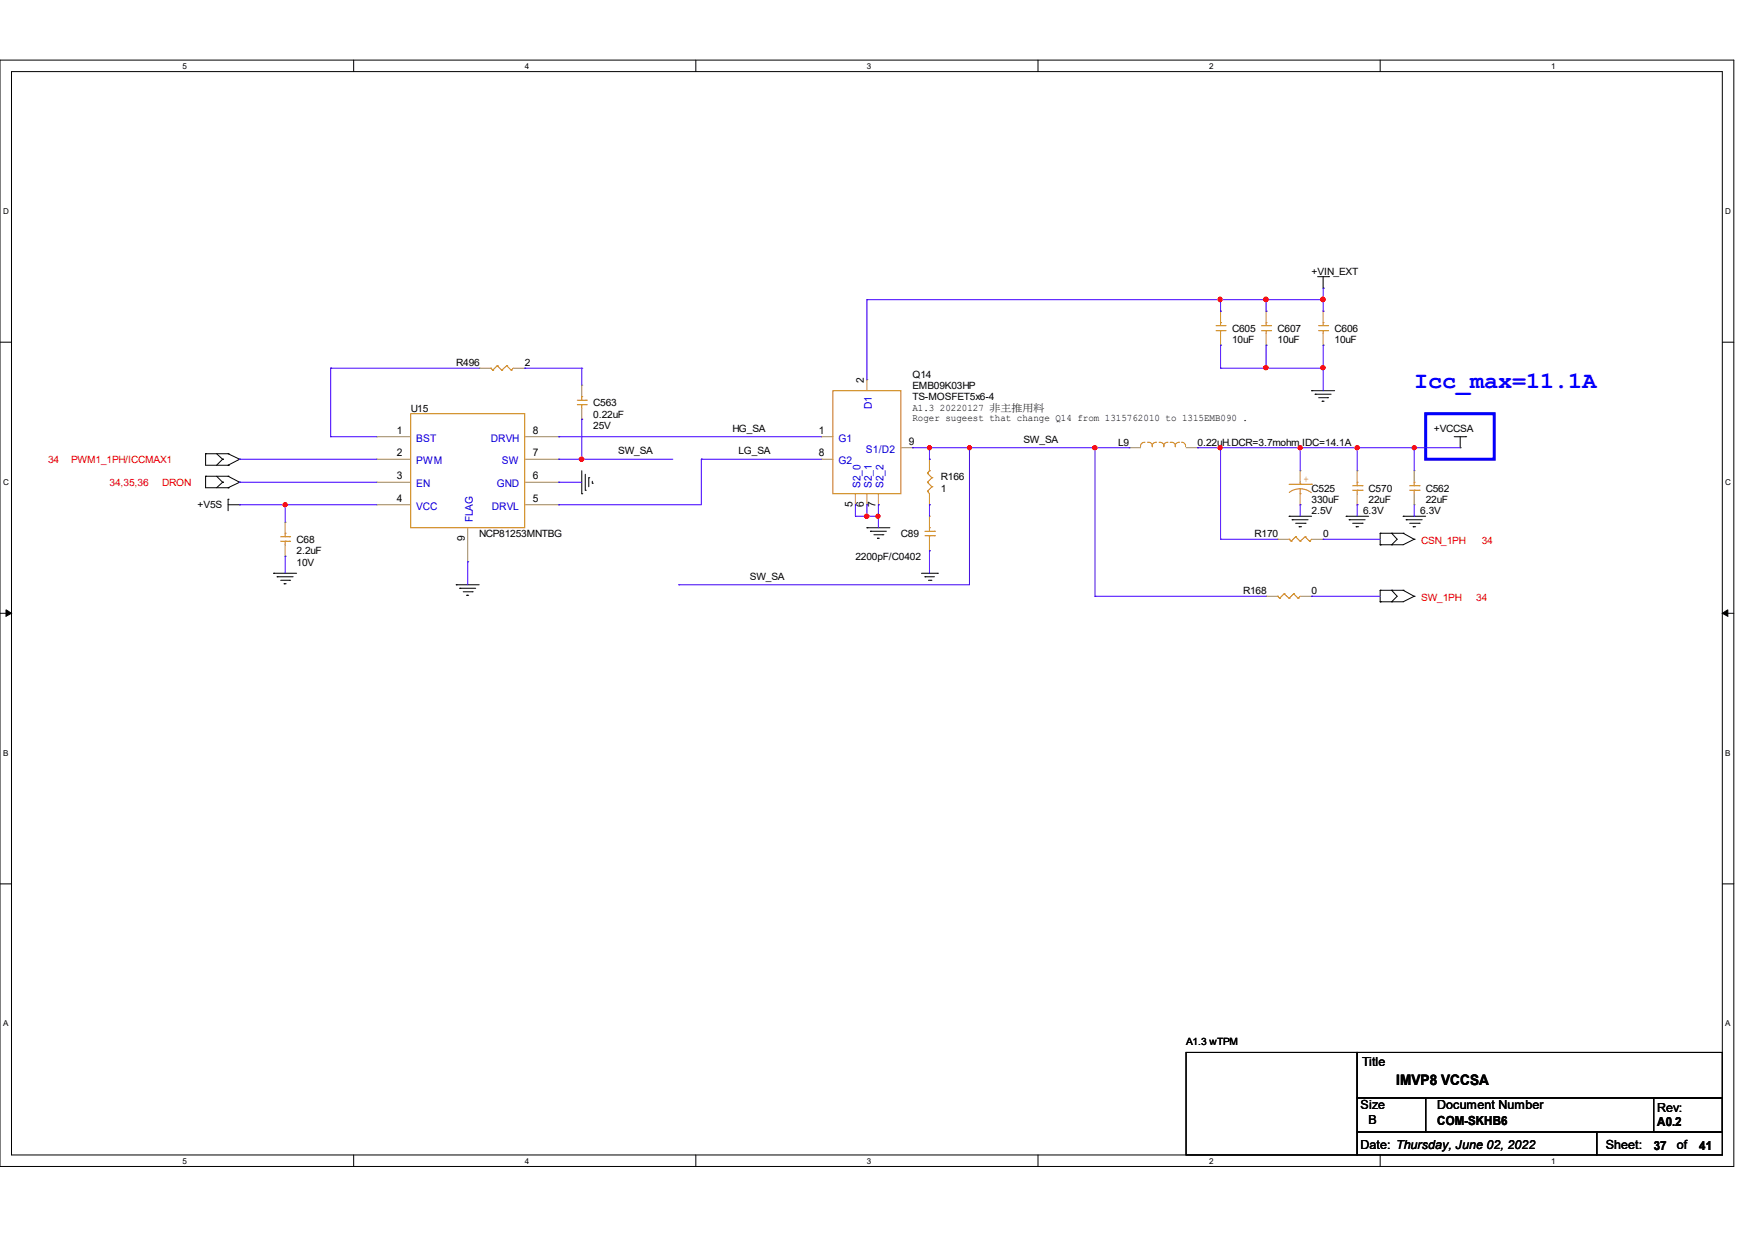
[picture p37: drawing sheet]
<svg xmlns="http://www.w3.org/2000/svg" width="297mm" height="210mm" viewBox="0 0 297 210" stroke-linecap="round" stroke-linejoin="round" font-family="sans-serif">
<defs><g id="words">
<text font-size="4" fill="#00f" x="239.4" y="65.6">Icc_max=11.1A</text>
<text font-size="2.5" x="236.3" y="183.7">IMVP8 VCCSA</text>
<g font-size="2.1">
<text x="230.5" y="180.4">Title</text>
<text x="230.3" y="187.8">Size</text>
<text x="231.6" y="190.3">B</text>
<text x="243.2" y="187.8">Document Number</text>
<text x="243.2" y="190.4">COM-SKHB6</text>
<text x="280.5" y="188.2">Rev:</text>
<text x="280.5" y="190.6">A0.2</text>
<text x="230.3" y="194.6">Date: Thursday, June 02, 2022</text>
<text x="271.8" y="194.6">Sheet:</text>
<text x="279.9" y="194.7">37</text>
<text x="283.8" y="194.6">of</text>
<text x="287.6" y="194.7">41</text>
</g>
<g font-size="1.8">
<text x="146.2" y="64.8" transform="rotate(-90 146.2 64.8)">2</text>
<text x="67.1" y="73.4">1</text>
<text x="67.1" y="77.2">2</text>
<text x="90.2" y="73.4">8</text>
<text x="90.2" y="77.2">7</text>
<text x="138.6" y="73.4">1</text>
<text x="138.6" y="77.2">8</text>
<text x="153.8" y="75.3">9</text>
<text x="67.1" y="81.1">3</text>
<text x="90.2" y="81.1">6</text>
<text x="67.1" y="84.9">4</text>
<text x="90.2" y="84.9">5</text>
<text x="144.3" y="85.9" transform="rotate(-90 144.3 85.9)">5</text>
<text x="146.2" y="85.9" transform="rotate(-90 146.2 85.9)">6</text>
<text x="148.2" y="85.9" transform="rotate(-90 148.2 85.9)">7</text>
<text x="78.7" y="91.6" transform="rotate(-90 78.7 91.6)">9</text>
</g>
<g font-size="1.8" fill="#00c">
<text x="147.6" y="69.3" transform="rotate(-90 147.6 69.3)">D1</text>
<text x="70.4" y="74.8">BST</text>
<text x="83.1" y="74.8">DRVH</text>
<text x="141.9" y="74.8">G1</text>
<text x="146.6" y="76.6">S1/D2</text>
<text x="70.4" y="78.6">PWM</text>
<text x="70.4" y="82.5">EN</text>
<text x="84.1" y="82.5">GND</text>
<text x="84.9" y="78.6">SW</text>
<text x="141.9" y="78.6">G2</text>
<text x="145.6" y="82.6" transform="rotate(-90 145.6 82.6)">S2_0</text>
<text x="147.6" y="82.6" transform="rotate(-90 147.6 82.6)">S2_1</text>
<text x="149.5" y="82.6" transform="rotate(-90 149.5 82.6)">S2_2</text>
<text x="70.4" y="86.3">VCC</text>
<text x="80" y="88.4" transform="rotate(-90 80 88.4)">FLAG</text>
<text x="83.2" y="86.3">DRVL</text>
</g>
<g font-size="1.7">
<text x="222" y="46.6">+VIN_EXT</text>
<text x="208.5" y="56.2">C605</text>
<text x="208.5" y="58.1">10uF</text>
<text x="216.2" y="56.2">C607</text>
<text x="216.2" y="58.1">10uF</text>
<text x="225.9" y="56.2">C606</text>
<text x="225.9" y="58.1">10uF</text>
<text x="77.2" y="62">R496</text>
<text x="88.8" y="62">2</text>
<text x="154.4" y="63.9">Q14</text>
<text x="154.4" y="65.9">EMB09K03HP</text>
<text x="69.5" y="69.7">U15</text>
<text x="100.4" y="68.8">C563</text>
<text x="100.4" y="70.7">0.22uF</text>
<text x="154.4" y="69.5">A1.3 20220127 非主推用料</text>
<text x="154.4" y="71.2">Roger sugeest that change Q14 from 1315762010 to 1315EMB090 .</text>
<text x="154.4" y="67.7">TS-MOSFET5x6-4</text>
<text x="100.4" y="72.6">25V</text>
<text x="104.6" y="76.9">SW_SA</text>
<text x="124" y="73.1">HG_SA</text>
<text x="125" y="76.9">LG_SA</text>
<text x="173.2" y="74.9">SW_SA</text>
<text x="189.2" y="75.5">L9</text>
<text x="202.7" y="75.5">0.22uH.DCR=3.7mohm.IDC=14.1A</text>
<text x="242.7" y="73.2">+VCCSA</text>
<text x="159.3" y="81.3">R166</text>
<text x="159.3" y="83.2">1</text>
<text x="222" y="83.2">C525</text>
<text x="231.6" y="83.2">C570</text>
<text x="241.3" y="83.2">C562</text>
<text x="33.4" y="86">+V5S</text>
<text x="222" y="85.2">330uF</text>
<text x="222" y="87.1">2.5V</text>
<text x="230.7" y="87.1">6.3V</text>
<text x="231.6" y="85.2">22uF</text>
<text x="240.4" y="87.1">6.3V</text>
<text x="241.3" y="85.2">22uF</text>
<text x="50.2" y="91.9">C68</text>
<text x="50.2" y="93.8">2.2uF</text>
<text x="50.2" y="95.8">10V</text>
<text x="81.1" y="90.9">NCP81253MNTBG</text>
<text x="144.8" y="94.8">2200pF/C0402</text>
<text x="152.5" y="90.9">C89</text>
<text x="212.3" y="90.9">R170</text>
<text x="223.9" y="90.9">0</text>
<text x="126.9" y="98.1">SW_SA</text>
<text x="210.4" y="100.6">R168</text>
<text x="222" y="100.6">0</text>
<text x="200.7" y="176.9">A1.3 wTPM</text>
</g>
<g font-size="1.7" fill="#f00">
<text x="8.1" y="78.4">34</text>
<text x="12" y="78.4">PWM1_1PH/ICCMAX1</text>
<text x="18.5" y="82.2">34,35,36</text>
<text x="27.4" y="82.2">DRON</text>
<text x="240.5" y="92.1">CSN_1PH</text>
<text x="250.8" y="92.1">34</text>
<text x="240.5" y="101.8">SW_1PH</text>
<text x="249.9" y="101.8">34</text>
</g>
<text font-size="1.7" fill="#cc8006" x="220.6" y="81.5">+</text>
<g font-size="1.4">
<text x="30.9" y="11.7">5</text>
<text x="88.8" y="11.7">4</text>
<text x="146.7" y="11.7">3</text>
<text x="204.6" y="11.7">2</text>
<text x="262.6" y="11.7">1</text>
<text x=".5" y="36.3">D</text>
<text x="292" y="36.3">D</text>
<text x=".5" y="82.1">C</text>
<text x="292" y="82.1">C</text>
<text x=".5" y="127.9">B</text>
<text x="292" y="127.9">B</text>
<text x=".5" y="173.8">A</text>
<text x="292" y="173.8">A</text>
<text x="30.9" y="197">5</text>
<text x="88.8" y="197">4</text>
<text x="146.7" y="197">3</text>
<text x="204.6" y="197">2</text>
<text x="262.6" y="197">1</text>
</g>
</g></defs>
<path d="M0 10.2h293.5v187.3h-293.5zM1.9 12.1h289.6v183.4h-289.6z" fill="none" stroke="#000" stroke-width=".17"/>
<g fill="#fff">
<path d="M30.9 10.4h.7v1.5h-.7z"/>
<path d="M30.9 195.8h.7v1.4h-.7z"/>
</g>
<path d="M59.9 10.2v1.9M59.9 195.5v2" fill="none" stroke="#000" stroke-width=".17"/>
<g fill="#fff">
<path d="M88.8 10.4h.7v1.5h-.7z"/>
<path d="M88.8 195.8h.7v1.4h-.7z"/>
</g>
<path d="M117.8 10.2v1.9M117.8 195.5v2" fill="none" stroke="#000" stroke-width=".17"/>
<g fill="#fff">
<path d="M146.7 10.4h.7v1.5h-.7z"/>
<path d="M146.7 195.8h.7v1.4h-.7z"/>
</g>
<path d="M175.7 10.2v1.9M175.7 195.5v2" fill="none" stroke="#000" stroke-width=".17"/>
<g fill="#fff">
<path d="M204.6 10.4h.7v1.5h-.7z"/>
<path d="M204.6 195.8h.7v1.4h-.7z"/>
</g>
<path d="M233.6 10.2v1.9M233.6 195.5v2" fill="none" stroke="#000" stroke-width=".17"/>
<g fill="#fff">
<path d="M262.6 10.4h.6v1.5h-.6z"/>
<path d="M262.6 195.8h.6v1.4h-.6z"/>
<path d="M.5 35h.9v1.4h-.9z"/>
<path d="M292 35h.9v1.4h-.9z"/>
<path d="M.5 80.8h.9v1.4h-.9z"/>
<path d="M292 80.8h.9v1.4h-.9z"/>
</g>
<path d="M0 57.9h1.9M291.5 57.9h2" fill="none" stroke="#000" stroke-width=".17"/>
<g fill="#fff">
<path d="M.5 126.7h.9v1.4h-.9z"/>
<path d="M292 126.7h.9v1.4h-.9z"/>
</g>
<path d="M0 103.8h1.9M291.5 103.8h2" fill="none" stroke="#000" stroke-width=".17"/>
<path d="M1 103.2l.9 .6-.9 .5zM291.5 103.8l.9-.6v1.1z" fill="#000" stroke="#000" stroke-width=".17"/>
<g fill="#fff">
<path d="M.5 172.5h.9v1.4h-.9z"/>
<path d="M292 172.5h.9v1.4h-.9z"/>
</g>
<g fill="none" stroke="#000" stroke-width=".17">
<path d="M223 46.8h1.9M223.9 48.8h.1M223.9 46.8v2M224.9 46.8h.1M34.8 76.8h.1M34.8 76.8v2h3.8M34.8 76.8h3.8M36.7 76.8l1 .9M37.7 77.7h.1M37.7 77.7l-1 1.1M38.6 78.8h.1M38.6 76.8h.1"/>
<path d="M38.6 76.8l2 .9M40.6 77.7h.1M40.6 77.7l-2 1.1M98.5 79.7v3.9M222 66.1h.1M222 66.1h3.9M222.6 66.7h.1M222.6 66.7h2.7M223.2 67.3h1.5M223.8 67.9h.1M223.8 67.9h.3M224.7 67.3h.1"/>
<path d="M246.1 73.9h2M247.1 75.8h.1M247.1 73.9v1.9M248.1 73.9h.1M34.8 80.6h.1M34.8 80.6v2h3.8M34.8 80.6h3.8M36.7 80.6l1 1M37.7 81.6h.1M37.7 81.6l-1 1M38.6 84.5h.1M38.6 82.6h.1"/>
<path d="M38.6 80.6h.1M38.6 85.4h2M38.6 84.5v2M38.6 80.6l2 1M40.6 85.4h.1M40.6 81.6h.1M40.6 81.6l-2 1M46.3 97h.1M46.3 97h3.9M46.9 97.6h.1M46.9 97.6h2.7M47.5 98.2h1.5"/>
<path d="M48.1 98.8h.1M48.1 98.8h.3M49 98.2h.1M77.2 99h.1M77.2 99h3.9M77.8 99.6h.1M77.8 99.6h2.7M98.5 83.6h.1M99.1 83h.1M99.1 80.3v2.7M99.7 80.9h.1M99.7 80.9v1.5"/>
<path d="M100.2 81.8h.1M100.2 81.5v.3M146.7 89.3h.1M146.7 89.3h3.9M147.3 89.9h.1M147.3 89.9h2.7M147.9 90.5h1.5M148.5 91.1h.1M148.5 91.1h.3M149.4 90.5h.1M156 97h2.7M156.5 97.6h.1"/>
<path d="M156.5 97.6h1.7M157.1 98.2h.5M157.6 98.2h.1M158.7 97h.1M218.2 87.4h.1M218.2 87.4h3.8M218.7 88h.1M218.7 88h2.7M219.3 88.6h1.6M219.9 89.2h.1M219.9 89.2h.4M220.9 88.6h.1"/>
<path d="M227.8 87.4h.1M227.8 87.4h3.8M228.3 88h.1M228.3 88h2.8M228.9 88.6h1.6M229.5 89.2h.1M229.5 89.2h.5M230.5 88.6h.1M233.6 92.2h.1M233.6 90.3h.1M233.6 99.9h.1M233.6 90.3h3.9"/>
<path d="M233.6 90.3v1.9M233.6 99.9v2M233.6 99.9h3.9M235.5 92.2h.1M235.5 90.3h.1M235.5 99.9h.1M235.5 90.3l1 1-1 .9M235.5 99.9l1 1-1 1M237.5 87.4h.1M237.5 90.3h.1M237.5 99.9h.1M237.5 87.4h3.8"/>
<path d="M237.5 90.3l1.9 1M237.5 99.9l1.9 1M238 88h.1M238 88h2.7M238.6 88.6h1.6M239.2 89.2h.1M239.2 89.2h.4M239.4 91.3h.1M239.4 91.3l-1.9 .9h-3.9M240.2 88.6h.1M78.4 100.2h1.5M79 100.8h.1"/>
<path d="M79 100.8h.3M79.9 100.2h.1M233.6 101.9h.1M235.5 101.9h.1M239.4 100.9h.1M239.4 100.9l-1.9 1h-3.9M0 149.6h1.9M291.5 149.6h2M200.7 178.2h29v17.3h-29zM229.7 178.2h61.8v7.7h-61.8zM229.7 185.9h11.6v5.7h-11.6zM229.7 191.6h40.6v3.9h-40.6z"/>
<path d="M241.3 185.9h50.2v5.7h-50.2zM270.3 191.6h21.2v3.9h-21.2zM279.9 185.9h11.6v5.7h-11.6z"/>
</g>
<path d="M241.3 70h11.6v7.7h-11.6z" fill="none" stroke="#00f" stroke-width=".51"/>
<g fill="none" stroke="#cc8006" stroke-width=".17">
<path d="M205.8 55.1h1.5M205.8 56h1.5M206.6 54.6h.1M206.6 56h.1M206.6 54.6v.5M206.6 56v.5M207.3 55.1h.1M207.3 56h.1M213.5 55.1h1.6M213.5 56h1.6M214.3 54.6h.1M214.3 56h.1"/>
<path d="M214.3 54.6v.5M214.3 56v.5M215.1 55.1h.1M215.1 56h.1M223.2 55.1h1.5M223.2 56h1.5M223.9 54.6h.1M223.9 56h.1M223.9 54.6v.5M223.9 56v.5M224.7 55.1h.1M224.7 56h.1"/>
<path d="M69.5 70h19.3v19.3h-19.3zM83.1 62.3h.1M83.1 62.3l.3 .4M83.4 62.7h.1M84.2 61.9h.1M84.2 61.9l-.8 .8M84.2 61.9l.7 .8M84.9 62.7h.1M85.8 61.9h.1M85.8 61.9l.7 .8M85.8 61.9l-.9 .8M86.5 62.7h.1"/>
<path d="M86.9 62.3l-.4 .4M97.7 67.7h1.5M97.7 68.5h1.5M98.5 67.2h.1M98.5 68.5h.1M98.5 67.2v.5M98.5 68.5v.6M99.2 67.7h.1M99.2 68.5h.1M141 66.1h11.5v17.5h-11.5zM157.3 79.7h.1M157.3 79.7l-.3 .4"/>
<path d="M193.8 74.9a.67 .67 0 0 0-.7 .7M194.2 74.9a.68 .68 0 0 1 .9 .7M195.7 74.9a.67 .67 0 0 0-.7 .7M196.2 74.9a.68 .68 0 0 1 .8 .7M197.7 74.9a.67 .67 0 0 0-.7 .7M198 74.9a.68 .68 0 0 1 1 .7M199.6 74.9a.67 .67 0 0 0-.7 .7M200 74.9a.63 .63 0 0 1 .6 .7M47.5 90.9h1.5M47.5 91.6h1.5M48.3 90.3h.1M48.3 91.6h.1"/>
<path d="M48.3 90.3v.6M48.3 91.6v.6M49 90.9h.1M49 91.6h.1M156.5 89.9h1.7M156.5 90.7h1.7M157 80.1h.1M157 83.2h.1M157 81.6h.1M157 80.1l.7 .8M157 83.2l.3 .4M157 81.6l.7 .8"/>
<path d="M157.3 89.3h.1M157.3 90.7h.1M157.3 89.3v.6M157.3 90.7v.6M157.7 82.4h.1M157.7 80.9h.1M157.7 82.4l-.7 .8M157.7 80.9l-.7 .7M158.2 89.9h.1M158.2 90.7h.1M218.2 91.3h.1M218.2 82h3.8"/>
<path d="M218.2 91.3l.3 .3M218.5 91.6h.1M219.3 90.9h.1M219.3 90.9l-.8 .7M219.3 90.9l.7 .7M220 83.6h.1M220 82h.1M220 82.7l-1.1 .3-.7 .4M220 82.7l.9 .1 1 .6M220 91.6h.1M220 81.6v.4M220 82.7v.9"/>
<path d="M220.9 90.9h.1M220.9 90.9l.8 .7M220.9 90.9l-.9 .7M221.7 91.6h.1M222 82h.1M222 91.3l-.3 .3M228.9 82.2h1.6M228.9 83h1.6M229.7 81.6h.1M229.7 83h.1M229.7 81.6v.6M229.7 83v.6"/>
<path d="M230.5 82.2h.1M230.5 83h.1M238.6 82.2h1.6M238.6 83h1.6M239.4 81.6h.1M239.4 83h.1M239.4 81.6v.6M239.4 83v.6M240.2 82.2h.1M240.2 83h.1M216.2 100.9h.1M216.2 100.9l.4 .4"/>
<path d="M216.6 101.3h.1M217.3 100.5h.1M217.3 100.5l-.7 .8M217.3 100.5l.9 .8M218.2 101.3h.1M218.9 100.5h.1M218.9 100.5l.8 .8M218.9 100.5l-.7 .8M219.7 101.3h.1M220 100.9l-.3 .4"/>
</g>
<g fill="none" stroke="#a84" stroke-width=".17">
<path d="M206.6 58.4h.1M206.6 52.7h.1M206.6 52.7v1.9M206.6 56.5v1.9M214.3 58.4h.1M214.3 52.7h.1M214.3 52.7v1.9M214.3 56.5v1.9M223.9 58.4h.1M223.9 52.7h.1M223.9 52.7v1.9M223.9 56.5v1.9"/>
<path d="M63.8 73.9h.1M63.8 77.7h.1M63.8 73.9h5.7M63.8 77.7h5.7M81.1 62.3h.1M81.1 62.3h2M86.9 62.3h1.9M88.8 62.3h.1M88.8 73.9h5.8M88.8 77.7h5.8M94.6 73.9h.1M94.6 77.7h.1"/>
<path d="M98.5 71h.1M98.5 65.2h.1M98.5 65.2v2M98.5 69.1v1.9M139 73.9h.1M139 77.7h.1M139 73.9h2M139 77.7h2M146.7 64.3h.1M146.7 64.3v1.8M152.5 75.8h1.9M154.4 75.8h.1"/>
<path d="M157.3 77.7h.1M157.3 77.7v2M191.1 75.8h.1M191.1 75.8h1.9M200.7 75.8h2M202.7 75.8h.1M220 79.7h.1M220 79.7v1.9M229.7 79.7h.1M229.7 79.7v1.9M239.4 79.7h.1M239.4 79.7v1.9"/>
<path d="M48.3 94.2h.1M48.3 88.4h.1M48.3 88.4v1.9M48.3 92.2v2M63.8 81.6h.1M63.8 85.4h.1M63.8 81.6h5.7M63.8 85.4h5.7M79.2 95.1h.1M79.2 89.3v5.8M88.8 81.6h5.8M88.8 85.4h5.8"/>
<path d="M94.6 81.6h.1M94.6 85.4h.1M144.8 85.4h.1M144.8 83.6v1.8M146.7 85.4h.1M146.7 83.6v1.8M148.7 85.4h.1M148.7 83.6v1.8M157.3 93.2h.1M157.3 87.4h.1M157.3 85.4h.1M157.3 83.6v1.8"/>
<path d="M157.3 87.4v1.9M157.3 91.3v1.9M216.2 91.3h.1M216.2 91.3h2M220 85.4h.1M220 83.6v1.8M222 91.3h1.9M223.9 91.3h.1M229.7 85.4h.1M229.7 83.6v1.8M239.4 85.4h.1M239.4 83.6v1.8"/>
<path d="M214.3 100.9h.1M214.3 100.9h1.9M220 100.9h2M222 100.9h.1"/>
</g>
<g fill="none" stroke="#4200ff" stroke-width=".17">
<path d="M146.7 50.7h.1M146.7 50.7h77.2M146.7 50.7v13.6M206.6 50.7h.1M206.6 52.7h.1M206.6 58.4h.1M206.6 50.7v2M206.6 58.4v3.9M214.3 58.4h.1M214.3 50.7h.1M214.3 52.7h.1M214.3 50.7v2"/>
<path d="M214.3 58.4v3.9M223.9 52.7h.1M223.9 58.4h.1M223.9 48.8h.1M223.9 48.8v3.9M223.9 58.4v7.7M40.6 77.7h.1M40.6 77.7h23.2M56 62.3h.1M56 73.9h.1M56 62.3h25.1M56 73.9h7.8"/>
<path d="M56 62.3v11.6M88.8 62.3h.1M88.8 62.3h9.7M94.6 73.9h.1M94.6 77.7h.1M94.6 77.7h19.3M94.6 73.9h44.4M98.5 71h.1M98.5 62.3h.1M98.5 77.7h.1M98.5 62.3v2.9M98.5 71v6.7"/>
<path d="M118.7 77.7h.1M118.7 77.7h20.3M118.7 77.7v7.7h-24.1M154.4 75.8h.1M154.4 75.8h36.7M157.3 75.8h.1M157.3 77.7h.1M157.3 75.8v1.9M164.1 75.8h.1M164.1 75.8v23.2h-49.2M185.3 75.8h.1M185.3 75.8v25.1"/>
<path d="M191.1 75.8h.1M202.7 75.8h.1M202.7 75.8h44.4M206.6 75.8h.1M206.6 62.3h.1M206.6 75.8v15.5M206.6 62.3h17.3M214.3 62.3h.1M220 75.8h.1M220 75.8v3.9M223.9 62.3h.1M229.7 75.8h.1"/>
<path d="M229.7 75.8v3.9M239.4 75.8h.1M239.4 75.8v3.9M40.6 81.6h.1M40.6 85.4h.1M40.6 85.4h23.2M40.6 81.6h23.2M48.3 94.2h.1M48.3 85.4h.1M48.3 85.4v3M48.3 94.2v2.8M79.2 95.1h.1"/>
<path d="M79.2 95.1v3.9M94.6 85.4h.1M94.6 81.6h.1M94.6 81.6h3.9M114.9 99h.1M144.8 85.4h.1M144.8 87.4h.1M144.8 85.4v2M144.8 87.4h3.9M146.7 85.4h.1M146.7 87.4h.1M146.7 85.4v2"/>
<path d="M148.7 85.4h.1M148.7 87.4h.1M148.7 85.4v3.9M157.3 85.4h.1M157.3 93.2h.1M157.3 85.4v2M157.3 93.2v3.8M206.6 91.3h.1M206.6 91.3h9.6M220 85.4h.1M220 85.4v2M223.9 91.3h.1"/>
<path d="M223.9 91.3h9.7M229.7 85.4h.1M229.7 85.4v2M239.4 87.4h.1M239.4 85.4v2M185.3 100.9h.1M185.3 100.9h29M222 100.9h.1M222 100.9h11.6"/>
</g>
<g fill="#f00" stroke="#f00" stroke-width=".17">
<circle cx="223.9" cy="62.2" r=".36"/>
<circle cx="206.5" cy="50.7" r=".36"/>
<circle cx="206.5" cy="75.8" r=".34"/>
<circle cx="148.6" cy="87.4" r=".34"/>
<circle cx="146.7" cy="87.4" r=".36"/>
<circle cx="214.3" cy="62.2" r=".36"/>
<circle cx="185.3" cy="75.8" r=".36"/>
<circle cx="164.1" cy="75.8" r=".34"/>
<circle cx="98.4" cy="77.7" r=".36"/>
<circle cx="48.3" cy="85.4" r=".34"/>
<circle cx="223.9" cy="50.7" r=".38"/>
<circle cx="214.2" cy="50.7" r=".38"/>
<circle cx="239.4" cy="75.8" r=".34"/>
<circle cx="229.7" cy="75.8" r=".34"/>
<circle cx="220" cy="75.8" r=".34"/>
<circle cx="157.3" cy="75.8" r=".34"/>
</g>
<use href="#words"/>
</svg>
